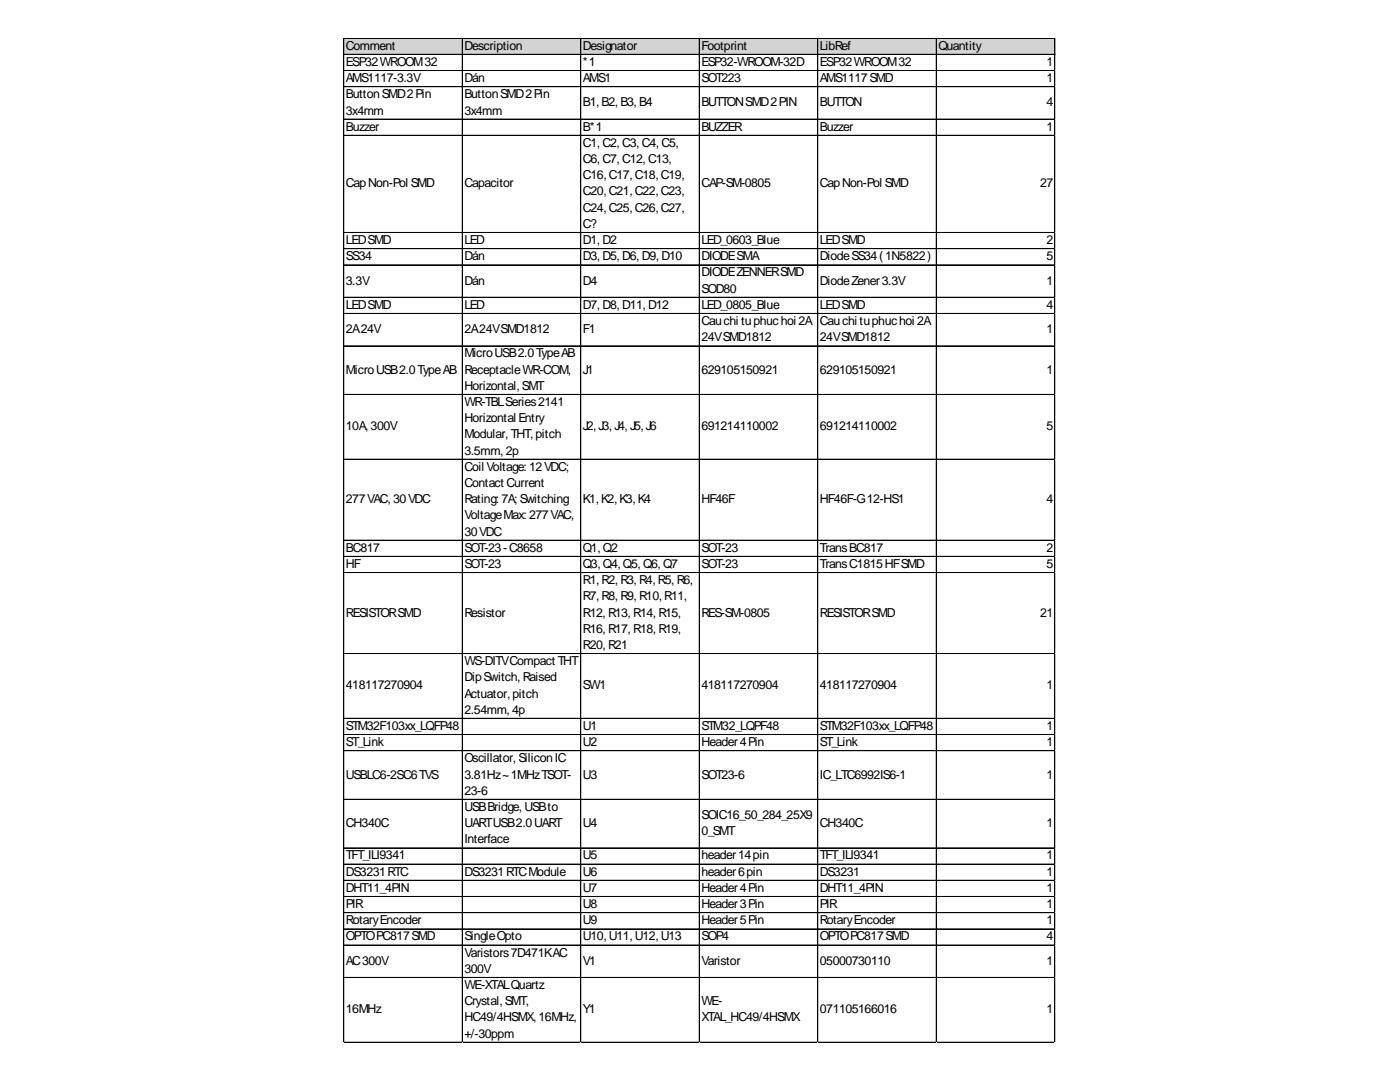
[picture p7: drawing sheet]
<svg xmlns="http://www.w3.org/2000/svg" width="279mm" height="216mm" viewBox="0 0 279 216" stroke-linecap="round" stroke-linejoin="round" font-family="sans-serif">
<defs><g id="words">
<g font-size="2.5">
<text x="69" y="9.9">Comment</text>
<text x="92.7" y="9.9">Description</text>
<text x="116.3" y="9.9">Designator</text>
<text x="140" y="9.9">Footprint</text>
<text x="163.6" y="9.9">LibRef</text>
<text x="187.3" y="9.9">Quantity</text>
<text x="69" y="13.2">ESP32WROOM32</text>
<text x="69" y="16.4">AMS1117-3.3V</text>
<text x="92.7" y="16.4">Dán</text>
<text x="116.3" y="13.2">*1</text>
<text x="116.3" y="16.4">AMS1</text>
<text x="140" y="13.2">ESP32-WROOM-32D</text>
<text x="140" y="16.4">SOT223</text>
<text x="163.6" y="13.2">ESP32WROOM32</text>
<text x="163.6" y="16.4">AMS1117SMD</text>
<text x="208.9" y="13.2">1</text>
<text x="208.9" y="16.4">1</text>
<text x="69" y="19.6">ButtonSMD2Pin</text>
<text x="69" y="22.8">3x4mm</text>
<text x="92.7" y="19.6">ButtonSMD2Pin</text>
<text x="92.7" y="22.8">3x4mm</text>
<text x="116.3" y="21.2">B1, B2, B3, B4</text>
<text x="140" y="21.2">BUTTONSMD2PIN</text>
<text x="163.6" y="21.2">BUTTON</text>
<text x="208.9" y="21.2">4</text>
<text x="69" y="26.1">Buzzer</text>
<text x="116.3" y="26.1">B*1</text>
<text x="116.3" y="29.3">C1, C2, C3, C4, C5,</text>
<text x="140" y="26.1">BUZZER</text>
<text x="163.6" y="26.1">Buzzer</text>
<text x="208.9" y="26.1">1</text>
<text x="116.3" y="32.5">C6, C7, C12, C13,</text>
<text x="116.3" y="35.8">C16, C17, C18, C19,</text>
<text x="69" y="37.4">CapNon-Pol SMD</text>
<text x="92.7" y="37.4">Capacitor</text>
<text x="116.3" y="39">C20, C21, C22, C23,</text>
<text x="140" y="37.4">CAP-SM-0805</text>
<text x="163.6" y="37.4">CapNon-Pol SMD</text>
<text x="207.6" y="37.4">27</text>
<text x="116.3" y="42.2">C24, C25, C26, C27,</text>
<text x="116.3" y="45.5">C?</text>
<text x="69" y="48.7">LEDSMD</text>
<text x="69" y="51.9">SS34</text>
<text x="92.7" y="48.7">LED</text>
<text x="92.7" y="51.9">Dán</text>
<text x="116.3" y="48.7">D1, D2</text>
<text x="116.3" y="51.9">D3, D5, D6, D9, D10</text>
<text x="140" y="48.7">LED_0603_Blue</text>
<text x="140" y="51.9">DIODESMA</text>
<text x="163.6" y="48.7">LEDSMD</text>
<text x="163.6" y="51.9">DiodeSS34(1N5822)</text>
<text x="208.9" y="48.7">2</text>
<text x="208.9" y="51.9">5</text>
<text x="69" y="56.8">3.3V</text>
<text x="92.7" y="56.8">Dán</text>
<text x="116.3" y="56.8">D4</text>
<text x="140" y="55.2">DIODEZENNERSMD</text>
<text x="140" y="58.4">SOD80</text>
<text x="163.6" y="56.8">DiodeZener3.3V</text>
<text x="208.9" y="56.8">1</text>
<text x="69" y="61.6">LEDSMD</text>
<text x="92.7" y="61.6">LED</text>
<text x="116.3" y="61.6">D7, D8, D11, D12</text>
<text x="140" y="61.6">LED_0805_Blue</text>
<text x="140" y="64.9">Cauchi tuphuchoi 2A</text>
<text x="163.6" y="61.6">LEDSMD</text>
<text x="163.6" y="64.9">Cauchi tuphuchoi 2A</text>
<text x="208.9" y="61.6">4</text>
<text x="69" y="66.5">2A24V</text>
<text x="92.7" y="66.5">2A24VSMD1812</text>
<text x="92.7" y="71.3">MicroUSB2.0TypeAB</text>
<text x="116.3" y="66.5">F1</text>
<text x="140" y="68.1">24VSMD1812</text>
<text x="163.6" y="68.1">24VSMD1812</text>
<text x="208.9" y="66.5">1</text>
<text x="69" y="74.6">MicroUSB2.0TypeAB</text>
<text x="92.7" y="74.6">ReceptacleWR-COM,</text>
<text x="92.7" y="77.8">Horizontal, SMT</text>
<text x="116.3" y="74.6">J1</text>
<text x="140" y="74.6">629105150921</text>
<text x="163.6" y="74.6">629105150921</text>
<text x="208.9" y="74.6">1</text>
<text x="92.7" y="81">WR-TBLSeries2141</text>
<text x="69" y="85.9">10A, 300V</text>
<text x="92.7" y="84.2">Horizontal Entry</text>
<text x="92.7" y="87.5">Modular, THT, pitch</text>
<text x="116.3" y="85.9">J2, J3, J4, J5, J6</text>
<text x="140" y="85.9">691214110002</text>
<text x="163.6" y="85.9">691214110002</text>
<text x="208.9" y="85.9">5</text>
<text x="92.7" y="90.7">3.5mm, 2p</text>
<text x="92.7" y="93.9">Coil Voltage: 12VDC;</text>
<text x="69" y="100.4">277VAC, 30VDC</text>
<text x="92.7" y="97.2">Contact Current</text>
<text x="92.7" y="100.4">Rating: 7A; Switching</text>
<text x="116.3" y="100.4">K1, K2, K3, K4</text>
<text x="140" y="100.4">HF46F</text>
<text x="163.6" y="100.4">HF46F-G12-HS1</text>
<text x="208.9" y="100.4">4</text>
<text x="92.7" y="103.6">VoltageMax: 277VAC,</text>
<text x="92.7" y="106.9">30VDC</text>
<text x="69" y="110.1">BC817</text>
<text x="69" y="113.3">HF</text>
<text x="92.7" y="110.1">SOT-23-C8658</text>
<text x="92.7" y="113.3">SOT-23</text>
<text x="116.3" y="110.1">Q1, Q2</text>
<text x="116.3" y="113.3">Q3, Q4, Q5, Q6, Q7</text>
<text x="140" y="110.1">SOT-23</text>
<text x="140" y="113.3">SOT-23</text>
<text x="163.6" y="110.1">TransBC817</text>
<text x="163.6" y="113.3">TransC1815HFSMD</text>
<text x="208.9" y="110.1">2</text>
<text x="208.9" y="113.3">5</text>
<text x="116.3" y="116.6">R1, R2, R3, R4, R5, R6,</text>
<text x="116.3" y="119.8">R7, R8, R9, R10, R11,</text>
<text x="69" y="123">RESISTORSMD</text>
<text x="92.7" y="123">Resistor</text>
<text x="116.3" y="123">R12, R13, R14, R15,</text>
<text x="140" y="123">RES-SM-0805</text>
<text x="163.6" y="123">RESISTORSMD</text>
<text x="207.6" y="123">21</text>
<text x="116.3" y="126.3">R16, R17, R18, R19,</text>
<text x="116.3" y="129.5">R20, R21</text>
<text x="69" y="137.6">418117270904</text>
<text x="92.7" y="132.7">WS-DITVCompact THT</text>
<text x="92.7" y="136">DipSwitch, Raised</text>
<text x="116.3" y="137.6">SW1</text>
<text x="140" y="137.6">418117270904</text>
<text x="163.6" y="137.6">418117270904</text>
<text x="208.9" y="137.6">1</text>
<text x="92.7" y="139.2">Actuator, pitch</text>
<text x="92.7" y="142.4">2.54mm, 4p</text>
<text x="69" y="145.6">STM32F103xx_LQFP48</text>
<text x="69" y="148.9">ST_Link</text>
<text x="116.3" y="145.6">U1</text>
<text x="116.3" y="148.9">U2</text>
<text x="140" y="145.6">STM32_LQPF48</text>
<text x="140" y="148.9">Header4Pin</text>
<text x="163.6" y="145.6">STM32F103xx_LQFP48</text>
<text x="163.6" y="148.9">ST_Link</text>
<text x="208.9" y="145.6">1</text>
<text x="208.9" y="148.9">1</text>
<text x="69" y="155.3">USBLC6-2SC6TVS</text>
<text x="92.7" y="152.1">Oscillator, SiliconIC</text>
<text x="92.7" y="155.3">3.81Hz~1MHzTSOT-</text>
<text x="116.3" y="155.3">U3</text>
<text x="140" y="155.3">SOT23-6</text>
<text x="163.6" y="155.3">IC_LTC6992IS6-1</text>
<text x="208.9" y="155.3">1</text>
<text x="92.7" y="158.6">23-6</text>
<text x="92.7" y="161.8">USBBridge, USBto</text>
<text x="69" y="165">CH340C</text>
<text x="92.7" y="165">UARTUSB2.0UART</text>
<text x="116.3" y="165">U4</text>
<text x="140" y="163.4">SOIC16_50_284_25X9</text>
<text x="140" y="166.7">0_SMT</text>
<text x="163.6" y="165">CH340C</text>
<text x="208.9" y="165">1</text>
<text x="69" y="171.5">TFT_ILI9341</text>
<text x="92.7" y="168.3">Interface</text>
<text x="116.3" y="171.5">U5</text>
<text x="140" y="171.5">header14pin</text>
<text x="163.6" y="171.5">TFT_ILI9341</text>
<text x="208.9" y="171.5">1</text>
<text x="69" y="174.7">DS3231RTC</text>
<text x="69" y="178">DHT11_4PIN</text>
<text x="92.7" y="174.7">DS3231RTCModule</text>
<text x="116.3" y="174.7">U6</text>
<text x="116.3" y="178">U7</text>
<text x="140" y="174.7">header6pin</text>
<text x="140" y="178">Header4Pin</text>
<text x="163.6" y="174.7">DS3231</text>
<text x="163.6" y="178">DHT11_4PIN</text>
<text x="208.9" y="174.7">1</text>
<text x="208.9" y="178">1</text>
<text x="69" y="181.2">PIR</text>
<text x="69" y="184.4">RotaryEncoder</text>
<text x="116.3" y="181.2">U8</text>
<text x="116.3" y="184.4">U9</text>
<text x="140" y="181.2">Header3Pin</text>
<text x="140" y="184.4">Header5Pin</text>
<text x="163.6" y="181.2">PIR</text>
<text x="163.6" y="184.4">RotaryEncoder</text>
<text x="208.9" y="181.2">1</text>
<text x="208.9" y="184.4">1</text>
<text x="69" y="187.7">OPTOPC817SMD</text>
<text x="92.7" y="187.7">SingleOpto</text>
<text x="92.7" y="190.9">Varistors7D471KAC</text>
<text x="116.3" y="187.7">U10, U11, U12, U13</text>
<text x="140" y="187.7">SOP4</text>
<text x="163.6" y="187.7">OPTOPC817SMD</text>
<text x="208.9" y="187.7">4</text>
<text x="69" y="192.5">AC300V</text>
<text x="92.7" y="194.1">300V</text>
<text x="92.7" y="197.4">WE-XTALQuartz</text>
<text x="116.3" y="192.5">V1</text>
<text x="140" y="192.5">Varistor</text>
<text x="163.6" y="192.5">05000730110</text>
<text x="208.9" y="192.5">1</text>
<text x="69" y="202.2">16MHz</text>
<text x="92.7" y="200.6">Crystal, SMT,</text>
<text x="92.7" y="203.8">HC49/4HSMX, 16MHz,</text>
<text x="116.3" y="202.2">Y1</text>
<text x="140" y="200.6">WE-</text>
<text x="140" y="203.8">XTAL_HC49/4HSMX</text>
<text x="163.6" y="202.2">071105166016</text>
<text x="208.9" y="202.2">1</text>
<text x="92.7" y="207">+/-30ppm</text>
</g>
</g></defs>
<path d="M68.6 7.6h142v3.3h-142z" fill="#d3d3d3"/>
<g fill="none" stroke="#000" stroke-width=".2">
<path d="M68.6 7.6v200.4M68.7 7.6h141.9M68.7 10.8h141.9M68.7 10.9h141.9M68.7 14.1h141.9M68.7 17.3h141.9M92.3 7.7v200.3M115.9 7.7v200.3M139.6 7.7v200.3M163.2 7.7v200.3M186.8 7.7v200.3M186.9 7.7v200.3"/>
<path d="M210.5 7.7v200.3M68.7 23.8h141.9M68.7 27h141.9M68.7 46.4h141.9M68.7 49.6h141.9M68.7 49.7h141.9M68.7 52.8h141.9M68.7 52.9h141.9M68.7 59.3h141.9M68.7 59.4h141.9M68.7 62.5h141.9M68.7 69h141.9"/>
<path d="M68.7 78.7h141.9M68.7 91.6h141.9M68.7 91.7h141.9M68.7 107.8h141.9M68.7 111h141.9M68.7 111.1h141.9M68.7 114.2h141.9M68.7 114.3h141.9M68.7 130.4h141.9M68.7 143.3h141.9M68.7 143.4h141.9M68.7 146.6h141.9"/>
<path d="M68.7 149.8h141.9M68.7 159.5h141.9M68.7 169.2h141.9M68.7 172.4h141.9M68.7 172.5h141.9M68.7 175.6h141.9M68.7 175.7h141.9M68.7 178.9h141.9M68.7 182.1h141.9M68.7 182.2h141.9M68.7 185.3h141.9M68.7 185.4h141.9"/>
<path d="M68.7 188.6h141.9M68.7 195h141.9M68.7 195.1h141.9M68.7 208h141.9"/>
</g>
<path d="M68.6 208v.1" fill="none" stroke="#e0e0e0" stroke-width=".2"/>
<path d="M92.3 208v.1" fill="none" stroke="#e0e0e0" stroke-width=".2"/>
<path d="M115.9 208v.1" fill="none" stroke="#e0e0e0" stroke-width=".2"/>
<path d="M139.6 208v.1" fill="none" stroke="#e0e0e0" stroke-width=".2"/>
<path d="M163.2 208v.1" fill="none" stroke="#e0e0e0" stroke-width=".2"/>
<path d="M186.8 208v.1" fill="none" stroke="#e0e0e0" stroke-width=".2"/>
<path d="M210.5 208v.1" fill="none" stroke="#e0e0e0" stroke-width=".2"/>
<path d="M210.6 14.1h.1" fill="none" stroke="#e0e0e0" stroke-width=".2"/>
<path d="M210.6 17.3h.1" fill="none" stroke="#e0e0e0" stroke-width=".2"/>
<path d="M210.6 23.8h.1" fill="none" stroke="#e0e0e0" stroke-width=".2"/>
<path d="M210.6 27h.1" fill="none" stroke="#e0e0e0" stroke-width=".2"/>
<path d="M210.6 46.4h.1" fill="none" stroke="#e0e0e0" stroke-width=".2"/>
<path d="M210.6 49.6h.1" fill="none" stroke="#e0e0e0" stroke-width=".2"/>
<path d="M210.6 52.8h.1" fill="none" stroke="#e0e0e0" stroke-width=".2"/>
<path d="M210.6 59.3h.1" fill="none" stroke="#e0e0e0" stroke-width=".2"/>
<path d="M210.6 62.5h.1" fill="none" stroke="#e0e0e0" stroke-width=".2"/>
<path d="M210.6 69h.1" fill="none" stroke="#e0e0e0" stroke-width=".2"/>
<path d="M210.6 78.7h.1" fill="none" stroke="#e0e0e0" stroke-width=".2"/>
<path d="M210.6 91.6h.1" fill="none" stroke="#e0e0e0" stroke-width=".2"/>
<path d="M210.6 107.8h.1" fill="none" stroke="#e0e0e0" stroke-width=".2"/>
<path d="M210.6 111h.1" fill="none" stroke="#e0e0e0" stroke-width=".2"/>
<path d="M210.6 114.2h.1" fill="none" stroke="#e0e0e0" stroke-width=".2"/>
<path d="M210.6 130.4h.1" fill="none" stroke="#e0e0e0" stroke-width=".2"/>
<path d="M210.6 143.3h.1" fill="none" stroke="#e0e0e0" stroke-width=".2"/>
<path d="M210.6 146.6h.1" fill="none" stroke="#e0e0e0" stroke-width=".2"/>
<path d="M210.6 149.8h.1" fill="none" stroke="#e0e0e0" stroke-width=".2"/>
<path d="M210.6 159.5h.1" fill="none" stroke="#e0e0e0" stroke-width=".2"/>
<path d="M210.6 169.2h.1" fill="none" stroke="#e0e0e0" stroke-width=".2"/>
<path d="M210.6 172.4h.1" fill="none" stroke="#e0e0e0" stroke-width=".2"/>
<path d="M210.6 175.6h.1" fill="none" stroke="#e0e0e0" stroke-width=".2"/>
<path d="M210.6 178.9h.1" fill="none" stroke="#e0e0e0" stroke-width=".2"/>
<path d="M210.6 182.1h.1" fill="none" stroke="#e0e0e0" stroke-width=".2"/>
<path d="M210.6 185.3h.1" fill="none" stroke="#e0e0e0" stroke-width=".2"/>
<path d="M210.6 188.6h.1" fill="none" stroke="#e0e0e0" stroke-width=".2"/>
<path d="M210.6 195h.1" fill="none" stroke="#e0e0e0" stroke-width=".2"/>
<path d="M210.6 208h.1" fill="none" stroke="#e0e0e0" stroke-width=".2"/>
<use href="#words"/>
</svg>
